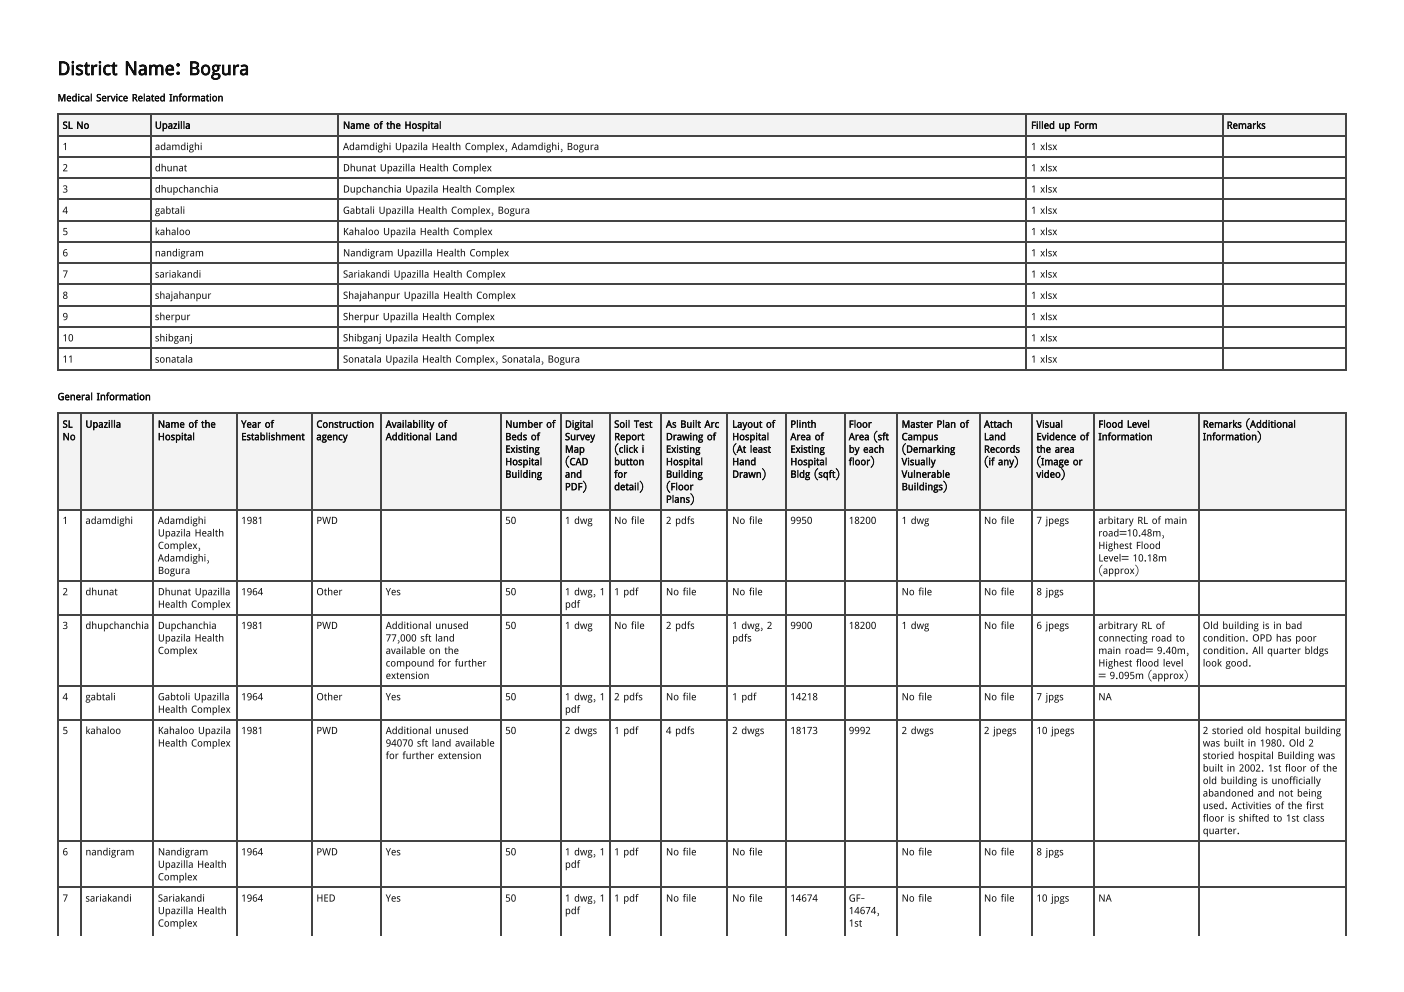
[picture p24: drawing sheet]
<svg xmlns="http://www.w3.org/2000/svg" width="297mm" height="210mm" viewBox="0 0 297 210" stroke-linecap="round" stroke-linejoin="round" font-family="sans-serif">
<defs><g id="words">
<text font-size="4" fill="#111" x="12.2" y="15.9">District Name: Bogura</text>
<g font-size="2.1" fill="#111">
<text x="12.2" y="21.4">Medical Service Related Information</text>
<text x="13.2" y="27.3">SL No</text>
<text x="32.8" y="27.3">Upazilla</text>
<text x="72.6" y="27.3">Name of the Hospital</text>
<text x="218.1" y="27.3">Filled up Form</text>
<text x="259.5" y="27.3">Remarks</text>
<text x="13.2" y="31.8">1</text>
<text x="32.8" y="31.8">adamdighi</text>
<text x="72.6" y="31.8">Adamdighi Upazila Health Complex, Adamdighi, Bogura</text>
<text x="218.1" y="31.8">1 xlsx</text>
<text x="13.2" y="36.2">2</text>
<text x="13.2" y="40.7">3</text>
<text x="32.8" y="36.2">dhunat</text>
<text x="32.8" y="40.7">dhupchanchia</text>
<text x="72.6" y="36.2">Dhunat Upazilla Health Complex</text>
<text x="72.6" y="40.7">Dupchanchia Upazila Health Complex</text>
<text x="218.1" y="36.2">1 xlsx</text>
<text x="218.1" y="40.7">1 xlsx</text>
<text x="13.2" y="45.2">4</text>
<text x="32.8" y="45.2">gabtali</text>
<text x="72.6" y="45.2">Gabtali Upazilla Health Complex, Bogura</text>
<text x="218.1" y="45.2">1 xlsx</text>
<text x="13.2" y="49.7">5</text>
<text x="32.8" y="49.7">kahaloo</text>
<text x="72.6" y="49.7">Kahaloo Upazila Health Complex</text>
<text x="218.1" y="49.7">1 xlsx</text>
<text x="13.2" y="54.2">6</text>
<text x="13.2" y="58.7">7</text>
<text x="32.8" y="54.2">nandigram</text>
<text x="32.8" y="58.7">sariakandi</text>
<text x="72.6" y="54.2">Nandigram Upazilla Health Complex</text>
<text x="72.6" y="58.7">Sariakandi Upazilla Health Complex</text>
<text x="218.1" y="54.2">1 xlsx</text>
<text x="218.1" y="58.7">1 xlsx</text>
<text x="13.2" y="63.2">8</text>
<text x="32.8" y="63.2">shajahanpur</text>
<text x="72.6" y="63.2">Shajahanpur Upazilla Health Complex</text>
<text x="218.1" y="63.2">1 xlsx</text>
<text x="13.2" y="67.7">9</text>
<text x="32.8" y="67.7">sherpur</text>
<text x="72.6" y="67.7">Sherpur Upazilla Health Complex</text>
<text x="218.1" y="67.7">1 xlsx</text>
<text x="13.2" y="72.2">10</text>
<text x="13.2" y="76.7">11</text>
<text x="32.8" y="72.2">shibganj</text>
<text x="32.8" y="76.7">sonatala</text>
<text x="72.6" y="72.2">Shibganj Upazila Health Complex</text>
<text x="72.6" y="76.7">Sonatala Upazila Health Complex, Sonatala, Bogura</text>
<text x="218.1" y="72.2">1 xlsx</text>
<text x="218.1" y="76.7">1 xlsx</text>
<text x="12.2" y="84.7">General Information</text>
<text x="13.2" y="90.5">SL</text>
<text x="13.2" y="93.1">No</text>
<text x="18.1" y="90.5">Upazilla</text>
<text x="33.4" y="90.5">Name of the</text>
<text x="33.4" y="93.1">Hospital</text>
<text x="51" y="90.5">Year of</text>
<text x="51" y="93.1">Establishment</text>
<text x="66.9" y="90.5">Construction</text>
<text x="66.9" y="93.1">agency</text>
<text x="81.6" y="90.5">Availability of</text>
<text x="81.6" y="93.1">Additional Land</text>
<text x="106.9" y="90.5">Number of</text>
<text x="106.9" y="93.1">Beds of</text>
<text x="106.9" y="95.8">Existing</text>
<text x="119.5" y="90.5">Digital</text>
<text x="119.5" y="93.1">Survey</text>
<text x="119.5" y="95.8">Map</text>
<text x="129.9" y="90.5">Soil Test</text>
<text x="129.9" y="93.1">Report</text>
<text x="129.9" y="95.8">(click i</text>
<text x="140.9" y="90.5">As Built Arc</text>
<text x="140.9" y="93.1">Drawing of</text>
<text x="140.9" y="95.8">Existing</text>
<text x="154.9" y="90.5">Layout of</text>
<text x="154.9" y="93.1">Hospital</text>
<text x="154.9" y="95.8">(At least</text>
<text x="167.2" y="90.5">Plinth</text>
<text x="167.2" y="93.1">Area of</text>
<text x="167.2" y="95.8">Existing</text>
<text x="179.6" y="90.5">Floor</text>
<text x="179.6" y="93.1">Area (sft</text>
<text x="179.6" y="95.8">by each</text>
<text x="190.7" y="90.5">Master Plan of</text>
<text x="190.7" y="93.1">Campus</text>
<text x="190.7" y="95.8">(Demarking</text>
<text x="208.2" y="90.5">Attach</text>
<text x="208.2" y="93.1">Land</text>
<text x="208.2" y="95.8">Records</text>
<text x="219.3" y="90.5">Visual</text>
<text x="219.3" y="93.1">Evidence of</text>
<text x="219.3" y="95.8">the area</text>
<text x="232.3" y="90.5">Flood Level</text>
<text x="232.3" y="93.1">Information</text>
<text x="254.4" y="90.5">Remarks (Additional</text>
<text x="254.4" y="93.1">Information)</text>
<text x="106.9" y="98.4">Hospital</text>
<text x="106.9" y="101.1">Building</text>
<text x="119.5" y="98.4">(CAD</text>
<text x="119.5" y="101.1">and</text>
<text x="129.9" y="98.4">button</text>
<text x="129.9" y="101.1">for</text>
<text x="140.9" y="98.4">Hospital</text>
<text x="140.9" y="101.1">Building</text>
<text x="154.9" y="98.4">Hand</text>
<text x="154.9" y="101.1">Drawn)</text>
<text x="167.2" y="98.4">Hospital</text>
<text x="167.2" y="101.1">Bldg (sqft)</text>
<text x="179.6" y="98.4">floor)</text>
<text x="190.7" y="98.4">Visually</text>
<text x="190.7" y="101.1">Vulnerable</text>
<text x="208.2" y="98.4">(if any)</text>
<text x="219.3" y="98.4">(Image or</text>
<text x="219.3" y="101.1">video)</text>
<text x="119.5" y="103.7">PDF)</text>
<text x="129.9" y="103.7">detail)</text>
<text x="140.9" y="103.7">(Floor</text>
<text x="140.9" y="106.4">Plans)</text>
<text x="190.7" y="103.7">Buildings)</text>
<text x="13.2" y="110.9">1</text>
<text x="18.1" y="110.9">adamdighi</text>
<text x="33.4" y="110.9">Adamdighi</text>
<text x="33.4" y="113.5">Upazila Health</text>
<text x="51" y="110.9">1981</text>
<text x="66.9" y="110.9">PWD</text>
<text x="106.9" y="110.9">50</text>
<text x="119.5" y="110.9">1 dwg</text>
<text x="129.9" y="110.9">No file</text>
<text x="140.9" y="110.9">2 pdfs</text>
<text x="154.9" y="110.9">No file</text>
<text x="167.2" y="110.9">9950</text>
<text x="179.6" y="110.9">18200</text>
<text x="190.7" y="110.9">1 dwg</text>
<text x="208.2" y="110.9">No file</text>
<text x="219.3" y="110.9">7 jpegs</text>
<text x="232.3" y="110.9">arbitary RL of main</text>
<text x="232.3" y="113.5">road=10.48m,</text>
<text x="33.4" y="116.2">Complex,</text>
<text x="33.4" y="118.8">Adamdighi,</text>
<text x="232.3" y="116.2">Highest Flood</text>
<text x="232.3" y="118.8">Level= 10.18m</text>
<text x="13.2" y="125.9">2</text>
<text x="18.1" y="125.9">dhunat</text>
<text x="33.4" y="121.4">Bogura</text>
<text x="33.4" y="125.9">Dhunat Upazilla</text>
<text x="51" y="125.9">1964</text>
<text x="66.9" y="125.9">Other</text>
<text x="81.6" y="125.9">Yes</text>
<text x="106.9" y="125.9">50</text>
<text x="119.5" y="125.9">1 dwg, 1</text>
<text x="129.9" y="125.9">1 pdf</text>
<text x="140.9" y="125.9">No file</text>
<text x="154.9" y="125.9">No file</text>
<text x="190.7" y="125.9">No file</text>
<text x="208.2" y="125.9">No file</text>
<text x="219.3" y="125.9">8 jpgs</text>
<text x="232.3" y="121.4">(approx)</text>
<text x="33.4" y="128.6">Health Complex</text>
<text x="119.5" y="128.6">pdf</text>
<text x="13.2" y="133.1">3</text>
<text x="18.1" y="133.1">dhupchanchia</text>
<text x="33.4" y="133.1">Dupchanchia</text>
<text x="33.4" y="135.7">Upazila Health</text>
<text x="51" y="133.1">1981</text>
<text x="66.9" y="133.1">PWD</text>
<text x="81.6" y="133.1">Additional unused</text>
<text x="81.6" y="135.7">77,000 sft land</text>
<text x="106.9" y="133.1">50</text>
<text x="119.5" y="133.1">1 dwg</text>
<text x="129.9" y="133.1">No file</text>
<text x="140.9" y="133.1">2 pdfs</text>
<text x="154.9" y="133.1">1 dwg, 2</text>
<text x="154.9" y="135.7">pdfs</text>
<text x="167.2" y="133.1">9900</text>
<text x="179.6" y="133.1">18200</text>
<text x="190.7" y="133.1">1 dwg</text>
<text x="208.2" y="133.1">No file</text>
<text x="219.3" y="133.1">6 jpegs</text>
<text x="232.3" y="133.1">arbitrary RL of</text>
<text x="232.3" y="135.7">connecting road to</text>
<text x="254.4" y="133.1">Old building is in bad</text>
<text x="254.4" y="135.7">condition. OPD has poor</text>
<text x="33.4" y="138.4">Complex</text>
<text x="81.6" y="138.4">available on the</text>
<text x="81.6" y="141">compound for further</text>
<text x="81.6" y="143.7">extension</text>
<text x="232.3" y="138.4">main road= 9.40m,</text>
<text x="232.3" y="141">Highest flood level</text>
<text x="232.3" y="143.7">= 9.095m (approx)</text>
<text x="254.4" y="138.4">condition. All quarter bldgs</text>
<text x="254.4" y="141">look good.</text>
<text x="13.2" y="148.2">4</text>
<text x="18.1" y="148.2">gabtali</text>
<text x="33.4" y="148.2">Gabtoli Upazilla</text>
<text x="51" y="148.2">1964</text>
<text x="66.9" y="148.2">Other</text>
<text x="81.6" y="148.2">Yes</text>
<text x="106.9" y="148.2">50</text>
<text x="119.5" y="148.2">1 dwg, 1</text>
<text x="129.9" y="148.2">2 pdfs</text>
<text x="140.9" y="148.2">No file</text>
<text x="154.9" y="148.2">1 pdf</text>
<text x="167.2" y="148.2">14218</text>
<text x="190.7" y="148.2">No file</text>
<text x="208.2" y="148.2">No file</text>
<text x="219.3" y="148.2">7 jpgs</text>
<text x="232.3" y="148.2">NA</text>
<text x="13.2" y="155.3">5</text>
<text x="18.1" y="155.3">kahaloo</text>
<text x="33.4" y="150.8">Health Complex</text>
<text x="33.4" y="155.3">Kahaloo Upazila</text>
<text x="51" y="155.3">1981</text>
<text x="66.9" y="155.3">PWD</text>
<text x="81.6" y="155.3">Additional unused</text>
<text x="106.9" y="155.3">50</text>
<text x="119.5" y="150.8">pdf</text>
<text x="119.5" y="155.3">2 dwgs</text>
<text x="129.9" y="155.3">1 pdf</text>
<text x="140.9" y="155.3">4 pdfs</text>
<text x="154.9" y="155.3">2 dwgs</text>
<text x="167.2" y="155.3">18173</text>
<text x="179.6" y="155.3">9992</text>
<text x="190.7" y="155.3">2 dwgs</text>
<text x="208.2" y="155.3">2 jpegs</text>
<text x="219.3" y="155.3">10 jpegs</text>
<text x="254.4" y="155.3">2 storied old hospital building</text>
<text x="33.4" y="158">Health Complex</text>
<text x="81.6" y="158">94070 sft land available</text>
<text x="81.6" y="160.6">for further extension</text>
<text x="254.4" y="158">was built in 1980. Old 2</text>
<text x="254.4" y="160.6">storied hospital Building was</text>
<text x="254.4" y="163.2">built in 2002. 1st floor of the</text>
<text x="254.4" y="165.9">old building is unofficially</text>
<text x="254.4" y="168.5">abandoned and not being</text>
<text x="254.4" y="171.2">used. Activities of the first</text>
<text x="254.4" y="173.8">floor is shifted to 1st class</text>
<text x="254.4" y="176.5">quarter.</text>
<text x="13.2" y="181">6</text>
<text x="18.1" y="181">nandigram</text>
<text x="33.4" y="181">Nandigram</text>
<text x="33.4" y="183.6">Upazilla Health</text>
<text x="51" y="181">1964</text>
<text x="66.9" y="181">PWD</text>
<text x="81.6" y="181">Yes</text>
<text x="106.9" y="181">50</text>
<text x="119.5" y="181">1 dwg, 1</text>
<text x="119.5" y="183.6">pdf</text>
<text x="129.9" y="181">1 pdf</text>
<text x="140.9" y="181">No file</text>
<text x="154.9" y="181">No file</text>
<text x="190.7" y="181">No file</text>
<text x="208.2" y="181">No file</text>
<text x="219.3" y="181">8 jpgs</text>
<text x="13.2" y="190.8">7</text>
<text x="18.1" y="190.8">sariakandi</text>
<text x="33.4" y="186.3">Complex</text>
<text x="33.4" y="190.8">Sariakandi</text>
<text x="51" y="190.8">1964</text>
<text x="66.9" y="190.8">HED</text>
<text x="81.6" y="190.8">Yes</text>
<text x="106.9" y="190.8">50</text>
<text x="119.5" y="190.8">1 dwg, 1</text>
<text x="129.9" y="190.8">1 pdf</text>
<text x="140.9" y="190.8">No file</text>
<text x="154.9" y="190.8">No file</text>
<text x="167.2" y="190.8">14674</text>
<text x="179.6" y="190.8">GF-</text>
<text x="190.7" y="190.8">No file</text>
<text x="208.2" y="190.8">No file</text>
<text x="219.3" y="190.8">10 jpgs</text>
<text x="232.3" y="190.8">NA</text>
<text x="33.4" y="193.4">Upazilla Health</text>
<text x="33.4" y="196.1">Complex</text>
<text x="119.5" y="193.4">pdf</text>
<text x="179.6" y="193.4">14674,</text>
<text x="179.6" y="196.1">1st</text>
</g>
</g></defs>
<g fill="#eef4fb">
<path d="M12.4 24.3h19.3v4.5h-19.3z"/>
<path d="M31.7 24.3h40v4.5h-40z"/>
<path d="M71.7 24.3h145.5v4.5h-145.5z"/>
<path d="M217.2 24.3h41.3v4.5h-41.3z"/>
<path d="M258.5 24.3h26.5v4.5h-26.5z"/>
</g>
<g fill="none" stroke="#444" stroke-width=".26">
<path d="M12.2 24.2h272.8M12.2 28.7h272.8M12.2 33.2h272.8M12.2 37.7h272.8M12.3 24.1v54.2M31.9 24.1v54.2M71.6 24.1v54.2M217.1 24.1v54.2M258.6 24.1v54.2M284.8 24.1v54.2M12.2 42.2h272.8M12.2 46.7h272.8"/>
<path d="M12.2 51.2h272.8M12.2 55.7h272.8M12.2 60.2h272.8M12.2 64.7h272.8M12.2 69.2h272.8M12.2 73.7h272.8M12.2 78.2h272.8"/>
</g>
<g fill="#eef4fb">
<path d="M12.4 87.6h4.8v20.3h-4.8z"/>
<path d="M17.2 87.6h15.3v20.3h-15.3z"/>
<path d="M32.5 87.6h17.5v20.3h-17.5z"/>
<path d="M50 87.6h15.9v20.3h-15.9z"/>
<path d="M65.9 87.6h14.8v20.3h-14.8z"/>
<path d="M80.7 87.6h25.1v20.3h-25.1z"/>
<path d="M105.8 87.6h12.7v20.3h-12.7z"/>
<path d="M118.5 87.6h10.6v20.3h-10.6z"/>
<path d="M129.1 87.6h10.9v20.3h-10.9z"/>
<path d="M140 87.6h14v20.3h-14z"/>
<path d="M154 87.6h12.2v20.3h-12.2z"/>
<path d="M166.2 87.6h12.4v20.3h-12.4z"/>
<path d="M178.6 87.6h11.1v20.3h-11.1z"/>
<path d="M189.7 87.6h17.5v20.3h-17.5z"/>
<path d="M207.2 87.6h11.1v20.3h-11.1z"/>
<path d="M218.3 87.6h13.2v20.3h-13.2z"/>
<path d="M231.5 87.6h22v20.3h-22z"/>
<path d="M253.5 87.6h31.5v20.3h-31.5z"/>
</g>
<g fill="none" stroke="#444" stroke-width=".26">
<path d="M12.2 87.4h272.8M12.3 87.3v110.7M17.1 87.3v110.7M32.4 87.3v110.7M50.1 87.3v110.7M66 87.3v110.7M80.6 87.3v110.7M106 87.3v110.7M118.7 87.3v110.7M129 87.3v110.7M139.8 87.3v110.7M153.9 87.3v110.7"/>
<path d="M166.3 87.3v110.7M178.7 87.3v110.7M189.8 87.3v110.7M207.3 87.3v110.7M218.4 87.3v110.7M231.4 87.3v110.7M253.6 87.3v110.7M284.8 87.3v110.7M12.2 107.8h272.8M12.2 122.9h272.8M12.2 130h272.8M12.2 145.1h272.8"/>
<path d="M12.2 152.3h272.8M12.2 177.9h272.8M12.2 187.7h272.8"/>
</g>
<use href="#words"/>
</svg>
